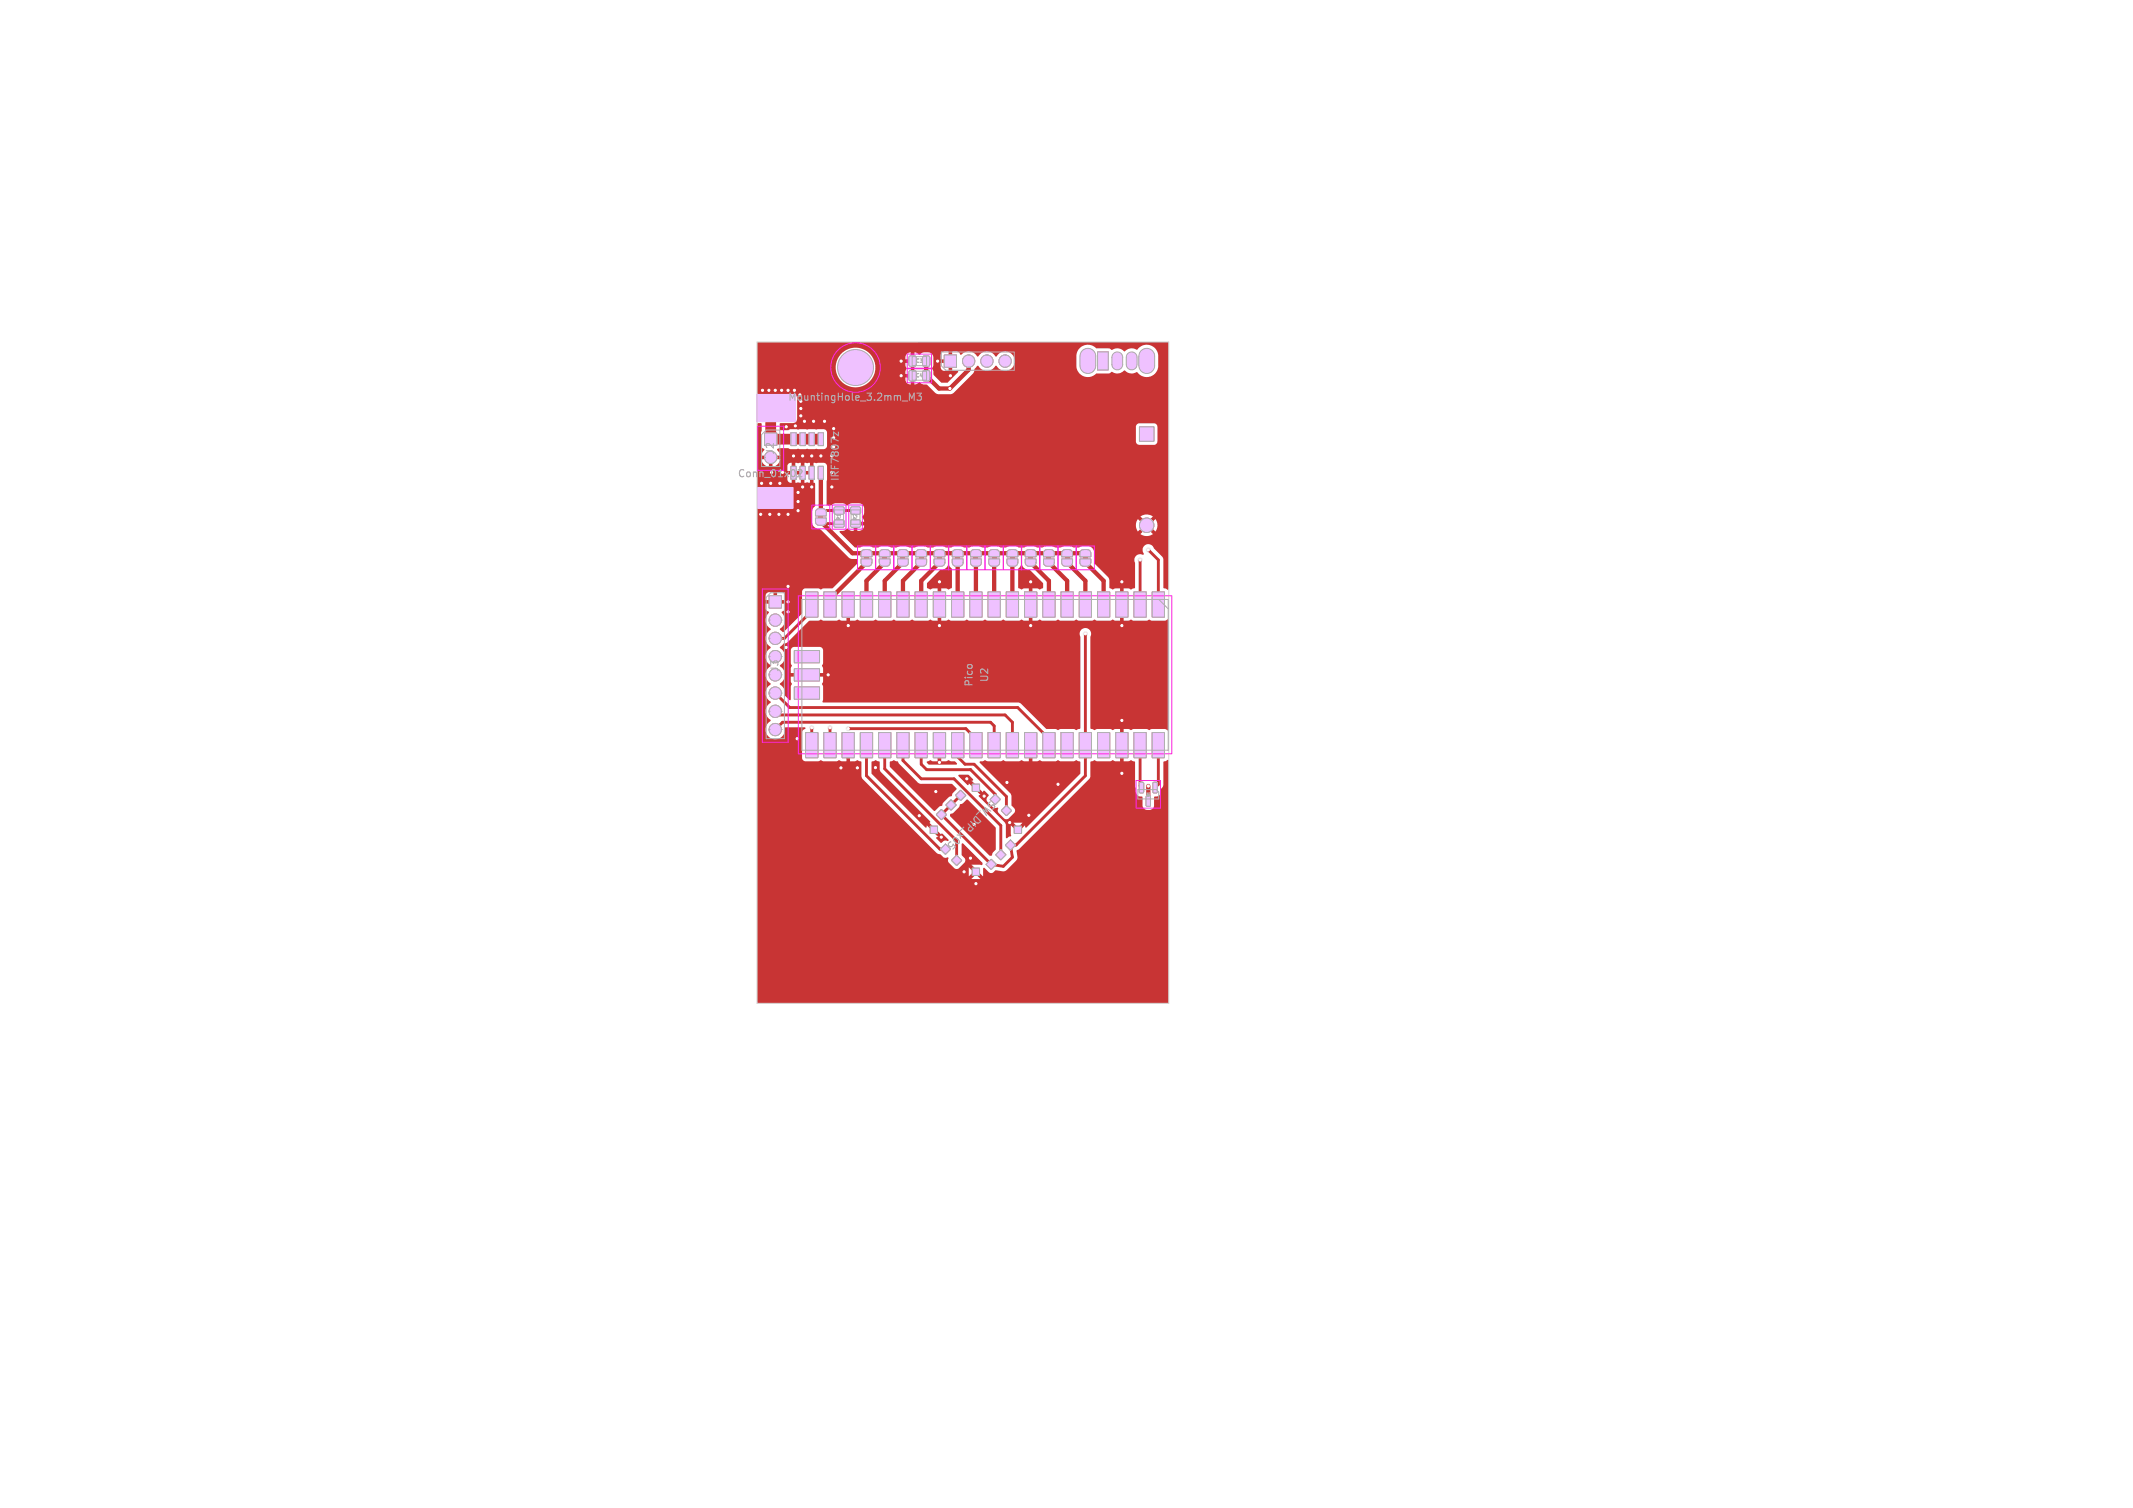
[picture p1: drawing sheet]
<svg xmlns="http://www.w3.org/2000/svg" width="297mm" height="210mm" viewBox="0 0 297 210" stroke-linecap="round" stroke-linejoin="round" font-family="sans-serif">
<defs><g id="words">
<g font-size="1.4" fill="#afafaf">
<text x="109.7" y="56.1">MountingHole_3.2mm_M3</text>
<text x="108" y="63.4" transform="rotate(-90 108 63.4)">J2</text>
<text x="102.7" y="66.7">Conn_01x02</text>
<text x="117.1" y="67.1" transform="rotate(-90 117.1 67.1)">IRF7807z</text>
<text x="108.6" y="93.7" transform="rotate(-90 108.6 93.7)">J3</text>
<text x="135.7" y="95.7" transform="rotate(-90 135.7 95.7)">Pico</text>
<text x="137.8" y="95.1" transform="rotate(-90 137.8 95.1)">U2</text>
<text x="137.9" y="111.2" transform="rotate(135 137.9 111.2)">SW_DIP_x05</text>
</g>
<g font-size=".7" fill="#afafaf">
<text x="127.5" y="52.7">C4</text>
<text x="127.5" y="50.6">C3</text>
<text x="117.2" y="72.5" transform="rotate(-90 117.2 72.5)">R1</text>
<text x="119.5" y="72.5" transform="rotate(-90 119.5 72.5)">R2</text>
</g>
<text font-size=".4" fill="#afafaf" x="160.1" y="111" transform="rotate(-90 160.1 111)">Q1</text>
</g></defs>
<g fill="#c83434">
<path d="M130.5 77.4h.6v.5h-.6z"/>
<path d="M125.4 77.4h.6v.5h-.6z"/>
<path d="M128 77.4h.6v.5h-.6z"/>
<path d="M140.7 77.4h.6v.5h-.6z"/>
<path d="M133.1 77.4h.5v.5h-.5z"/>
<path d="M150.8 77.4h.6v.5h-.6z"/>
<path d="M135.6 77.4h.6v.5h-.6z"/>
<path d="M122.9 77.4h.6v.5h-.6z"/>
<path d="M145.8 77.4h.5v.5h-.5z"/>
<path d="M148.3 77.4h.6v.5h-.6z"/>
<path d="M138.1 77.4h.6v.5h-.6z"/>
<path d="M143.2 77.4h.6v.5h-.6z"/>
<path d="M114 71.7h.6v.5h-.6z"/>
<path d="M120.4 77.4h.5v.5h-.5z"/>
</g>
<g fill="#c83434" stroke="#c83434" stroke-width=".14">
<path d="M128.5 51.7l.7-.1 .2 .2 .1 1-.2 .2h-.6l-.2-.1z"/>
<path d="M126.6 51.7l.7-.1 .2 .2 .1 1-.2 .2h-.6l-.2-.1z"/>
<path d="M160.4 82.4h1.7v3.5h-1.7z"/>
<path d="M157.9 82.4h1.7v3.5h-1.7z"/>
<path d="M155.4 82.4h1.7v3.5h-1.7z"/>
<path d="M152.8 82.4h1.7v3.5h-1.7z"/>
<path d="M150.3 82.4h1.7v3.5h-1.7z"/>
<path d="M147.7 82.4h1.7v3.5h-1.7z"/>
<path d="M145.2 82.4h1.7v3.5h-1.7z"/>
<path d="M142.7 82.4h1.7v3.5h-1.7z"/>
<path d="M140.1 82.4h1.7v3.5h-1.7z"/>
<path d="M137.6 82.4h1.7v3.5h-1.7z"/>
<path d="M135 82.4h1.7v3.5h-1.7z"/>
<path d="M132.5 82.4h1.7v3.5h-1.7z"/>
<path d="M130 82.4h1.7v3.5h-1.7z"/>
<path d="M127.4 82.4h1.7v3.5h-1.7z"/>
<path d="M124.9 82.4h1.7v3.5h-1.7z"/>
<path d="M122.3 82.4h1.7v3.5h-1.7z"/>
<path d="M119.8 82.4h1.7v3.5h-1.7z"/>
<path d="M117.3 82.4h1.7v3.5h-1.7z"/>
<path d="M114.7 82.4h1.7v3.5h-1.7z"/>
<path d="M112.2 82.4h1.7v3.5h-1.7z"/>
<path d="M112.2 102h1.7v3.5h-1.7z"/>
<path d="M114.7 102h1.7v3.5h-1.7z"/>
<path d="M117.3 102h1.7v3.5h-1.7z"/>
<path d="M119.8 102h1.7v3.5h-1.7z"/>
<path d="M122.3 102h1.7v3.5h-1.7z"/>
<path d="M124.9 102h1.7v3.5h-1.7z"/>
<path d="M127.4 102h1.7v3.5h-1.7z"/>
<path d="M130 102h1.7v3.5h-1.7z"/>
<path d="M132.5 102h1.7v3.5h-1.7z"/>
<path d="M135 102h1.7v3.5h-1.7z"/>
<path d="M137.6 102h1.7v3.5h-1.7z"/>
<path d="M140.1 102h1.7v3.5h-1.7z"/>
<path d="M142.7 102h1.7v3.5h-1.7z"/>
<path d="M145.2 102h1.7v3.5h-1.7z"/>
<path d="M147.7 102h1.7v3.5h-1.7z"/>
<path d="M150.3 102h1.7v3.5h-1.7z"/>
<path d="M152.8 102h1.7v3.5h-1.7z"/>
<path d="M155.4 102h1.7v3.5h-1.7z"/>
<path d="M157.9 102h1.7v3.5h-1.7z"/>
<path d="M160.4 102h1.7v3.5h-1.7z"/>
<path d="M110.6 90.6h3.5v1.7h-3.5z"/>
<path d="M110.6 93.1h3.5v1.7h-3.5z"/>
<path d="M110.6 95.7h3.5v1.7h-3.5z"/>
<path d="M160.6 109l.4-.1 .1 .1v1.3v.1l-.5-.1z"/>
<path d="M158.7 109l.4-.1 .1 .1v1.3v.1l-.5-.1z"/>
<path d="M159.6 110.9l.4-.1 .2 .1v1.2l-.1 .2-.5-.1z"/>
<path d="M130.2 76.7a.95 .95 0 0 1 1-.1l.3 .2 .1 .7h-1.5v-.5z"/>
<path d="M130.1 77.8h1.5v.6l-.2 .3a.95 .95 0 0 1-1 .1l-.3-.2z"/>
<path d="M125.1 76.7a.95 .95 0 0 1 1-.1l.3 .2 .1 .7h-1.5v-.5z"/>
<path d="M125 77.8h1.5v.6l-.1 .3a.95 .95 0 0 1-1.1 .1l-.3-.2z"/>
<path d="M127.6 76.7a.95 .95 0 0 1 1.1-.1l.3 .2v.7h-1.5v-.5z"/>
<path d="M127.5 77.8h1.5v.6l-.1 .3a.95 .95 0 0 1-1 .1l-.3-.2z"/>
<path d="M128.5 49.6h.7l.2 .1 .1 1.1-.2 .2h-.6l-.2-.1z"/>
<path d="M126.6 49.6h.7l.2 .1 .1 1.1-.2 .2h-.6l-.2-.1z"/>
<path d="M140.3 76.7a.95 .95 0 0 1 1.1-.1l.3 .2v.7h-1.5v-.5z"/>
<path d="M140.2 77.8h1.5v.6l-.1 .3a.95 .95 0 0 1-1 .1l-.3-.2z"/>
<path d="M110.1 65h.7v1.7h-.7z"/>
<path d="M111.4 65h.7v1.7h-.7z"/>
<path d="M112.7 65h.7v1.7h-.7z"/>
<path d="M113.9 65h.8v1.7h-.8z"/>
<path d="M110.1 60.3h.7v1.7h-.7z"/>
<path d="M111.4 60.3h.7v1.7h-.7z"/>
<path d="M112.7 60.3h.7v1.7h-.7z"/>
<path d="M113.9 60.3h.8v1.7h-.8z"/>
<path d="M132.7 76.7a.95 .95 0 0 1 1-.1l.4 .2v.7h-1.5v-.5z"/>
<path d="M132.6 77.8h1.5v.6l-.1 .3a.95 .95 0 0 1-1 .1l-.4-.2z"/>
<path d="M150.5 76.7a.95 .95 0 0 1 1-.1l.3 .2 .1 .7h-1.5v-.5z"/>
<path d="M150.4 77.8h1.5v.6l-.1 .3a.95 .95 0 0 1-1.1 .1l-.3-.2z"/>
<path d="M118.5 72.5l1.2-.1 .1 .3v.6l-.2 .1h-1l-.2-.2z"/>
<path d="M118.5 70.7l1.2-.1 .1 .2v.7l-.2 .1h-1l-.2-.2z"/>
<path d="M107.1 83h1.7v1.7h-1.7z"/>
<path d="M135.3 76.7a.95 .95 0 0 1 1-.1l.3 .2v.7h-1.5v-.5z"/>
<path d="M135.1 77.8h1.5v.6l-.1 .3a.95 .95 0 0 1-1 .1l-.3-.2z"/>
<path d="M131.5 49.4h1.7v1.7h-1.7z"/>
<path d="M122.6 76.7a.95 .95 0 0 1 1-.1l.3 .2v.7h-1.5v-.5z"/>
<path d="M122.4 77.8h1.5v.6l-.1 .3a.95 .95 0 0 1-1 .1l-.3-.2z"/>
<path d="M116.2 72.5l1.2-.1 .1 .3v.6l-.2 .1h-1l-.2-.2z"/>
<path d="M116.2 70.7l1.2-.1 .1 .2v.7l-.2 .1h-1l-.2-.2z"/>
<path d="M145.4 76.7a.95 .95 0 0 1 1-.1l.4 .2v.7h-1.5v-.5z"/>
<path d="M145.3 77.8h1.5v.6l-.1 .3a.95 .95 0 0 1-1 .1l-.4-.2z"/>
<path d="M148 76.7a.95 .95 0 0 1 1-.1l.3 .2v.7h-1.5v-.5z"/>
<path d="M147.8 77.8h1.5v.6l-.1 .3a.95 .95 0 0 1-1 .1l-.3-.2z"/>
<path d="M106.5 60.3h1.7v1.7h-1.7z"/>
<path d="M137.8 76.7a.95 .95 0 0 1 1-.1l.3 .2 .1 .7h-1.5v-.5z"/>
<path d="M137.7 77.8h1.5v.6l-.1 .3a.95 .95 0 0 1-1.1 .1l-.3-.2z"/>
<path d="M142.9 76.7a.95 .95 0 0 1 1-.1l.3 .2 .1 .7h-1.5v-.5z"/>
<path d="M142.8 77.8h1.5v.6l-.2 .3a.95 .95 0 0 1-1 .1l-.3-.2z"/>
<path d="M113.5 72.1h1.6l-.1 .6-.1 .3a.95 .95 0 0 1-1 .1l-.3-.2z"/>
<path d="M113.7 71a.95 .95 0 0 1 1-.1l.3 .2 .1 .7h-1.6l.1-.5z"/>
<path d="M120 76.7a.95 .95 0 0 1 1-.1l.4 .2v.7h-1.5v-.5z"/>
<path d="M119.9 77.8h1.5v.6l-.1 .3a.95 .95 0 0 1-1 .1l-.4-.2z"/>
<path d="M141.2 115.1h1v1h-1z"/>
<path d="M135.4 109.2h1v1h-1z"/>
<path d="M135.4 120.9h1v1h-1z"/>
<path d="M129.5 115.1h1v1h-1z"/>
<path d="M140.1 112.2l.7 .7-.7 .7-.7-.7z"/>
<path d="M133.2 119.1l.7 .7-.7 .7-.7-.7z"/>
<path d="M139.4 118.3l.7 .7-.7 .7-.8-.7z"/>
<path d="M138.6 110.6l.7 .7-.7 .7-.7-.7z"/>
<path d="M131.6 117.5l.8 .8-.8 .7-.7-.7z"/>
<path d="M131.1 112.7l.7 .7-.7 .8-.7-.8z"/>
<path d="M133.1 110.8l.7-.7 .7 .7-.7 .7z"/>
<path d="M137.3 120.4l.7-.7 .7 .7-.7 .7z"/>
<path d="M140.7 117l.7 .7-.7 .7-.7-.7z"/>
<path d="M152.8 49h1.5v2.5h-1.5z"/>
<path d="M158.7 59.5h2v2h-2z"/>
<circle cx="107.9" cy="86.4" r=".85"/>
<circle cx="107.9" cy="88.9" r=".85"/>
<circle cx="107.9" cy="91.4" r=".85"/>
<circle cx="107.9" cy="94" r=".85"/>
<circle cx="107.9" cy="96.5" r=".85"/>
<circle cx="107.9" cy="99.1" r=".85"/>
<circle cx="107.9" cy="101.6" r=".85"/>
<circle cx="134.9" cy="50.3" r=".85"/>
<circle cx="137.4" cy="50.3" r=".85"/>
<circle cx="140" cy="50.3" r=".85"/>
<circle cx="107.3" cy="63.7" r=".85"/>
<circle cx="159.7" cy="73.2" r="1"/>
</g>
<path d="M151.5 49.6v1.3M159.7 49.6v1.3" fill="none" stroke="#c83434" stroke-width="2.2"/>
<path d="M108.1 56.6l-.8 .8v3.8h6.6M155.6 49.8v1M157.6 49.8v1" fill="none" stroke="#c83434" stroke-width="1.5"/>
<g fill="#ececec" stroke="#ececec" stroke-width=".14">
<circle cx="143.5" cy="81" r=".3"/>
<circle cx="107.3" cy="67.3" r=".3"/>
<circle cx="125.5" cy="52.3" r=".3"/>
<circle cx="105.9" cy="71.6" r=".3"/>
<circle cx="106.2" cy="54.4" r=".3"/>
<circle cx="135.9" cy="123.1" r=".3"/>
<circle cx="111.5" cy="56.9" r=".3"/>
<circle cx="107.1" cy="54.4" r=".3"/>
<circle cx="111.1" cy="69.9" r=".3"/>
<circle cx="108.8" cy="54.4" r=".3"/>
<circle cx="114.8" cy="58.7" r=".3"/>
<circle cx="109.7" cy="54.4" r=".3"/>
<circle cx="140.6" cy="114.6" r=".3"/>
<circle cx="143.5" cy="87.1" r=".3"/>
<circle cx="115.8" cy="67.8" r=".3"/>
<circle cx="119.4" cy="106.9" r=".3"/>
<circle cx="114.3" cy="63.5" r=".3"/>
<circle cx="110.6" cy="54.4" r=".3"/>
<circle cx="128" cy="113.6" r=".3"/>
<circle cx="111" cy="102.9" r=".3"/>
<circle cx="147.3" cy="109.2" r=".3"/>
<circle cx="110.5" cy="63.5" r=".3"/>
<circle cx="113" cy="63.5" r=".3"/>
<circle cx="111.8" cy="67.8" r=".3"/>
<circle cx="130.6" cy="50.3" r=".3"/>
<circle cx="109.7" cy="71.6" r=".3"/>
<circle cx="131.1" cy="116.6" r=".3"/>
<circle cx="130.8" cy="87.1" r=".3"/>
<circle cx="135.1" cy="119.5" r=".3"/>
<circle cx="134.2" cy="121.4" r=".3"/>
<circle cx="115.3" cy="94" r=".3"/>
<circle cx="110.7" cy="59.3" r=".3"/>
<circle cx="111.5" cy="57.9" r=".3"/>
<circle cx="111.1" cy="71.1" r=".3"/>
<circle cx="109.7" cy="85.2" r=".3"/>
<circle cx="111.1" cy="68.6" r=".3"/>
<circle cx="108" cy="54.4" r=".3"/>
<circle cx="108.5" cy="71.6" r=".3"/>
<circle cx="106" cy="67.3" r=".3"/>
<circle cx="109.5" cy="90.2" r=".3"/>
<circle cx="117.1" cy="106.9" r=".3"/>
<circle cx="113.3" cy="58.7" r=".3"/>
<circle cx="156.2" cy="100.3" r=".3"/>
<circle cx="156.2" cy="107.7" r=".3"/>
<circle cx="111.8" cy="63.5" r=".3"/>
<circle cx="156.2" cy="81" r=".3"/>
<circle cx="125.5" cy="50.3" r=".3"/>
<circle cx="130.8" cy="81" r=".3"/>
<circle cx="108.6" cy="67.3" r=".3"/>
<circle cx="112" cy="58.7" r=".3"/>
<circle cx="156.2" cy="87.1" r=".3"/>
<circle cx="121.9" cy="106.9" r=".3"/>
<circle cx="140.2" cy="109" r=".3"/>
<circle cx="143.3" cy="113.5" r=".3"/>
<circle cx="132.3" cy="52.3" r=".3"/>
<circle cx="116.1" cy="59.7" r=".3"/>
<circle cx="130.3" cy="110.2" r=".3"/>
<circle cx="137" cy="110.9" r=".3"/>
<circle cx="109.7" cy="81.7" r=".3"/>
<circle cx="113" cy="67.8" r=".3"/>
<circle cx="109.7" cy="83.8" r=".3"/>
<circle cx="109.5" cy="59.4" r=".3"/>
<circle cx="115.8" cy="63.5" r=".3"/>
<circle cx="130.8" cy="106.2" r=".3"/>
<circle cx="115.8" cy="65.8" r=".3"/>
<circle cx="107.2" cy="71.6" r=".3"/>
<circle cx="118.1" cy="87.1" r=".3"/>
<circle cx="134.6" cy="108.5" r=".3"/>
<circle cx="151.1" cy="88.3" r=".3"/>
<circle cx="132.3" cy="54.1" r=".3"/>
<circle cx="113" cy="101.3" r=".3"/>
<circle cx="115.6" cy="101.3" r=".3"/>
<circle cx="118.1" cy="101.5" r=".3"/>
<circle cx="158.8" cy="78" r=".3"/>
<circle cx="159.9" cy="76.6" r=".3"/>
<circle cx="159.9" cy="109.5" r=".3"/>
</g>
<g fill="none" stroke="#c83434" stroke-width=".4">
<path d="M114.3 72.6l.3 .3h2.2M119.1 71.1h-4.6l-.2 .2M158.7 78v7.1M159.9 76.6l1.4 1.4v7.1M107.9 99.1l.6 .5h31.5l1 1v2.3M107.9 96.5l2.1 2h31.7l4.3 4.4M113 85.1l-3.8 3.8h-1.3M151.1 88.3v19.7l-9.6 9.7h-.8l.3 1.7-1.3 1.3-1.7-.3-6.9-7 1.3-1.3M107.9 101.6l1.1-1h28.9l.5 .5v1.8M113 101.3v1.6M115.6 101.3v1.6M118.1 101.5h16.4l1.4 1.4"/>
<path d="M120.6 102.9v5.1l10.3 10.3h.7M123.2 102.9v4.2l10 10v2.7M125.7 102.9v3l2.6 2.6h4.5l6.6 6.5v4M128.3 102.9v3.5l.7 .8h6.1M133.3 102.9v2.5l1.1 1h1.2l4.5 4.5v2M135.1 107.2l3.5 3.4v.7M135.1 107.2h.1M158.7 102.9v6.6l.2 .2M161.3 102.9v6.3l-.5 .5"/>
</g>
<g fill="none" stroke="#c83434" stroke-width=".6">
<path d="M129 50.3v2l1.7 1.8h1.6l2.6-2.6v-1.2M114.3 72.6l4.4 4.4h32.4M114.3 65.8v5.5M120.6 78.3l-5 5.1v1.7M123.2 78.3l-2.6 2.6v4.2M125.7 78.3l-2.5 2.6v4.2M128.3 78.3l-2.6 2.6v4.2M130.8 78.3l-2.5 2.6v4.2M133.3 78.3v6.8M135.9 78.3v6.8M138.4 78.3v6.8M141 78.3v6.8"/>
<path d="M143.5 78.3l2.5 2.6v4.2M146 78.3l2.6 2.6v4.2M148.6 78.3l2.5 2.6v4.2M151.1 78.3l2.6 2.6v4.2M159.9 109.5v2.1"/>
</g>
<g fill="#c83434">
<path d="M105.5 55.4h4.9l.1 3h-5z"/>
<path d="M105.4 67.8h5.1v3.1h-5.1z"/>
<path d="M132.4 113.3l.3-.1 .9-.8 .1-.4 .3-.1 .7-.6 3.9 3.9 .1 3.1-.5 .5-.1 .4-.3-.1-5.5-5.4z"/>
<path d="M121.4 106h.1a.52 .52 0 0 1 .8 0l.2 .1v1l.2 .4 6.8 6.9v.1l-.1 .1 1.6 1.6 .1-.1h.1l.9 .9a.27 .27 0 0 1-.5 0l-.2 .1-.3 .3h-.1l-.6-.7v-.1l.3-.1-1.6-1.6-.1 .3h-.2l-7.4-7.4z"/>
<path d="M133.5 107.9h1.4l.6 .6a.16 .16 0 0 1 0 .2 .16 .16 0 0 1-.2 0l1.6 1.6a.15 .15 0 0 1 0-.2 .15 .15 0 0 1 .2 0l.6 .6-.3 .5v.4l.9 .9h.7l-.1 .4 .1 .3 .8 .8a.49 .49 0 0 0 .7 0l.7-.8 .1-.3v-.3l-.5-.4v-1.6l-4.4-4.4 .1-.2h.3a.52 .52 0 0 1 .7 0h1.8a.52 .52 0 0 1 .8 0h1.8a.51 .51 0 0 1 .7 0h.7v-2.4l.1-.1h.3l.1 .1v2.4h.7a.39 .39 0 0 1 .6 0h1.8a.52 .52 0 0 1 .8 0h1.8a.52 .52 0 0 1 .7 0l.2 .1v1.7l-7.4 7.4h-.2l-.1-.3-1 1-.9-1v1.5l-.6 .3-.1-.1v-1.7l-.2-.3h1.2l.6 .6 .7-.6h-2.5l-3.6-3.7a.15 .15 0 0 1 0-.2 .15 .15 0 0 1 .2 0l-1.6-1.6a.15 .15 0 0 1 0 .2 .15 .15 0 0 1-.2 0l-1.2-1.2z"/>
<path d="M124 106h.1a.52 .52 0 0 1 .7 0l.2 .1 .2 .3 2.7 2.7 .3 .1h4.3l.7 .7-.6 .6-.1 .3-.3 .2-.9 .8-.1 .4-.4 .1-.7 .6-6.2-6.1z"/>
<path d="M130.6 103.5h.3l.2 .1v2.4h.7a.39 .39 0 0 1 .6 0h.6l.2 .3v.1l-3.8 .1-.4-.3 .1-.1 .1-.1a.51 .51 0 0 1 .7 0h.7z"/>
<path d="M105.5 47.7h57.2v34.4l-.6-.2-.1-.1v-4l-1.3-1.5a.81 .81 0 0 0-1.2-.4 .81 .81 0 0 0-.2 1.2l-.1 .2-.5-.1a.8 .8 0 0 0-.7 .6v.6v3.4v.1l-.3 .1a.31 .31 0 0 1-.5-.1l-.7 .1v4.4h.7a.39 .39 0 0 1 .6 0h1.8a.52 .52 0 0 1 .8 0h1.8l.4-.2 .1 .2v15.2l-.1 .1-.4-.2-2 .1a.3 .3 0 0 1-.5-.1h-1.8l-.4 .2-.3-.2h-.7v4.5h.7a.39 .39 0 0 1 .6 0l.2 .1v3.4l.2 1a.9 .9 0 0 0 .9 .5v1.3a.65 .65 0 0 0 .6 .5l.6-.1 .3-.3 .2-1.5a.74 .74 0 0 0 .8-.6l.1-.4 .2-.3 .1-.3v-3.2l.6-.3 .1 .1v33.8h-57.2l-.1-.1v-17.2h31.1l-.6-.6-.6 .6h-29.9v-.4h29.5l.6-.6-.6-.6v1.2h-29.5v-20.4h1.2a1.36 1.36 0 0 0 1.5 1.4 1.36 1.36 0 0 0 1.2-1.6l2.8-.1v.2l-.3 .2-.1 .3v3.8l.4 .2h1.8a.52 .52 0 0 1 .8 0h1.8a.51 .51 0 0 1 .7 0h.7v-2.4l.1-.1h.3l.1 .1v2.4h.7a.39 .39 0 0 1 .6 0l.2 .1v2l.2 .4 10.3 10.3 .6 .2a.83 .83 0 0 0 1 .4l.1 .7 .8 .8a.49 .49 0 0 0 .6 0l.9-.9-.1-.5-.4-.5v-1.4l.2-.2 2.7 2.8v.2l-.1 .1-1.4-.1 1.6 1.6v-1.1h.2l.6 .6a.49 .49 0 0 0 .6 0l.3-.3 1.1 .2 .5-.3 1.4-1.4 .1-.3-.1-1 .3-.2 9.8-9.7 .1-.4v-2l.3-.1a.46 .46 0 0 1 .7 0h1.8a.51 .51 0 0 1 .7 0h.7v-4.5h-.8a.5 .5 0 0 1-.6 0l-2 .1a.3 .3 0 0 1-.5-.1l-.3-.1v-12.7a.81 .81 0 0 0-.7-1.2 .81 .81 0 0 0-.7 1.2v12.7l-.5 .3-.4-.2h-1.8l-.4 .2-.3-.2h-1.3l-3.5-3.5-.3-.2h-27.3l-.1-.1 .1-.3v-1.8l-.1-.3 .1-.4v-.7h-4.5v.7a.5 .5 0 0 1 0 .7v1.8l-.2 .1-.6-.7a1.54 1.54 0 0 0-.7-1.5 1.48 1.48 0 0 0 0-2.6l.4-.4h1.1v.2a.35 .35 0 0 1 0 .5v.7h4.5v-.7a.39 .39 0 0 1 0-.6v-1.9a.49 .49 0 0 0-.4-.4h-3.8l-.3 .4v1.8h-1.1a1.46 1.46 0 0 0-.4-2.1l.5-.6 .6-.2 2.9-2.9 1.4-.1a.46 .46 0 0 1 .7 0h1.8a.51 .51 0 0 1 .7 0h.7v-2.3l.1-.2 .3 .1 .1 .1v2.3h.7a.39 .39 0 0 1 .6 0h1.8l.4-.1 .4 .1h1.8a.46 .46 0 0 1 .7 0h1.9a.46 .46 0 0 1 .7 0h1.8a.51 .51 0 0 1 .7 0h.7v-4.4l-.7-.1a.56 .56 0 0 1-.8-.1v-.6l1.8-1.8 .6-.2 .4-.4a.14 .14 0 0 1 .2-.1 .14 .14 0 0 1 .1 .1l.3 .5v2.6l-.4 .2-.3-.2-.7 .1v4.4h.7a.39 .39 0 0 1 .6 0h1.8a.52 .52 0 0 1 .8 0h1.8a.46 .46 0 0 1 .7 0h1.9a.46 .46 0 0 1 .7 0h1.8a.51 .51 0 0 1 .7 0h.7v-4.4l-.7-.1a.56 .56 0 0 1-.8-.1v-2.5l.4-.6a1.6 1.6 0 0 0 1.1 .7l1.9 1.9v.6l-.4 .2-.3-.2-.7 .1v4.4h.7a.39 .39 0 0 1 .6 0h1.8a.52 .52 0 0 1 .8 0h1.8a.46 .46 0 0 1 .7 0h1.9a.46 .46 0 0 1 .7 0h1.8a.51 .51 0 0 1 .7 0h.7v-4.4l-.7-.1a.56 .56 0 0 1-.8-.1v-1l-.1-.3-2-2v-1.7a1.01 1.01 0 0 0-.8-.7l-.8-.1-.6 .2h-.7l-.4-.1-.8-.1-.6 .2h-.7l-.5-.1-.7-.1-.7 .2h-.7l-.4-.1-.7-.1-.7 .2h-.7l-.5-.1-.7-.1-.6 .2h-.8l-.4-.1-.7-.1-.7 .2h-.7l-.4-.1-.8-.1-.6 .2h-.7l-.5-.1-.7-.1-.7 .2h-.7l-.4-.1-.7-.1-.7 .2h-.7l-.5-.1-.7-.1-.6 .2h-.8l-.4-.1-.7-.1-.7 .2h-.7l-.4-.1-.8-.1-.6 .2h-.7l-.5-.1-.7-.1-.7 .2h-.6l-1.9-1.8h41.6a1.44 1.44 0 0 0 1.7 0l-.8-.9-.9 .9h-41.6l-.3-.4 .1-.1h.6l.4-.3 .5 .3h1.1a.71 .71 0 0 0 .7-.7h-.9v.7h-.5v-.7h39.3v.4l.2 .4 .9-.8h.7l.9 .8a1.44 1.44 0 0 0 0-1.7l-.9 .9h-.7l-.9-.9-.2 .4v.5h-39.3v-.5h1.4l-.2-.8h38.7l.9 .9 .8-.9a1.47 1.47 0 0 0-1.7 0h-38.7l.2-.5a1.29 1.29 0 0 0-.1-1l-.6-.3h-1.1l-.5 .3-.6-.3h-1.1l-.5 .3h-.6v-5.6l-.2-.2-.2-.1h-1.5v2.7l.2 .2v3l-.4 .7-.1 1.6a1.07 1.07 0 0 0 1.2 1l4 4 .4 .1 .7 .1 .1 .6-3.5 3.4h-1.2l-.4 .2-.4-.2h-1.8l-.3 .2-.1 .3v3l-2.6 2.6h-.1l-.4-.3v-.1a1.45 1.45 0 0 0 .2-2.3l.4-.4 .1-.8h-2.7l.1 .8 .4 .4-.4 .6-.1 .5 .2 .6 .5 .6v.1l-.2 .2a1.38 1.38 0 0 0 .2 2.2v.1l-.4 .4a1.44 1.44 0 0 0 .4 2.1l-.2 .2a1.38 1.38 0 0 0 .2 2.3v.1l-.5 .5-.2 .7 .2 .7 .5 .6-.5 .6-.2 .7 .2 .6 .5 .6v.1l-.5 .5-.2 .7h-1.2v-18h3.9l-.1-.9-.4-.2h-.6v1.1h-.5v-1.1h-.7l-.3 .1-.1 .3v.7h-1.2v-12.7h5.1v-3.1h-5.1v-1h4.2l.2 .3 .2 .1h2.8v-1.1h-.8v1.1h-.5v-1.1h-.8v1.1h-.5v-1.1h-.6v.7h-4.2v-1.2h7.4v-1.1h-.8v1.1h-.5v-1.2l-.8 .1v1.1h-.5v-1.2l-.3 .1-.2 .2-.1 .9h-4.2v-1.6h.6a1.3 1.3 0 0 0 1.1 1h.5a1.3 1.3 0 0 0 1-1h-1v1h-.5v-1h-1.7l.1-5.1h.4l.2 .1-.1 3.1 .1 .3 .3 .2-.4 .8h2.6l-.1-.4-.3-.3v-.2l.3-.1h1.2l.4 .2 4.7-.1 .3-.2 .1-.8h43l.1 .3 .3 .1 2.1 .1 .3-.2 .2-.2v-2.2a.49 .49 0 0 0-.5-.4h-2.1l-.3 .1-.1 .3v2.1h-43v-1.3l-.2-.3-.2-.1h-4.7l-.4 .1-1.1-.1v-.9h1.8a.64 .64 0 0 0 .6-.6v-2.9a.63 .63 0 0 0-.6-.5l-4.9-.1-.1-3.6h11a2.76 2.76 0 0 0 1.8 2.6 2.76 2.76 0 0 0 3.1-1l4.8 .1a.71 .71 0 0 0 .7 .6h.7l.5-.3 .4 .3 .7 .1 1.4 1.3h1.9l.4-.2 2.7-2.7 .2-.6 .3-.4 .2-.1a1.43 1.43 0 0 0 2.5 0 1.45 1.45 0 0 0 2.4 .1h8.8v.4a1.65 1.65 0 0 0 2.8 .6h1.7l.4-.2a1.39 1.39 0 0 0 1.8-.2 1.4 1.4 0 0 0 1.7 .2 1.62 1.62 0 0 0 1.8 .6 1.62 1.62 0 0 0 1.2-1.4v-1.6a1.6 1.6 0 0 0-1.9-1.4l-.7 .3-.4 .4-.8-.2-.4 .1-.6 .3-.3-.2-.5-.2h-.4l-.5 .2-.4-.2h-1.7l-.5-.3-.5-.2-.7 .1-.7 .4-.4 .6v1.9h-8.8a1.39 1.39 0 0 0-.5-1.9 1.39 1.39 0 0 0-1.9 .6l-.6-.6-.5-.1h-.4l-.5 .1-.6 .6-.5-.6-.5-.1h-.7l-.6 .4-.4-.4-.8-.1v2.7h.7l.1 .2-1.5 1.5h-.8l-1.1-1.1v-.5l-.2-.4v-.1h1.2l.3 .4h.8v-1.1h-1.1v.7h-1.2l.2-.3v-.9h2.1v-1.1h-.7l-.3 .2-.1 .2v.7h-1v-.3l-.2-.4-.4-.2h-.8l-.6 .3-.4-.3h-.3v4.4h-.5v-.9h-.7v.2h-4.8l.4-.7h5.1v-1.6h-.7v.4l.1 .4-.1 .4v.4h-4.4l.2-.9-.3-1.2h5.2v-.9a.74 .74 0 0 0-.7 .7v.2h-4.5a2.76 2.76 0 0 0-3.5-1.4l-.5 .3-.8 .7-.4 .9v.7h-11z"/>
</g>
<g fill="#fff" stroke="#fff" stroke-width=".14">
<circle cx="143.5" cy="81" r=".15"/>
<circle cx="107.3" cy="67.3" r=".15"/>
<circle cx="125.5" cy="52.3" r=".15"/>
<circle cx="105.9" cy="71.6" r=".15"/>
<circle cx="106.2" cy="54.4" r=".15"/>
<circle cx="135.9" cy="123.1" r=".15"/>
<circle cx="111.5" cy="56.9" r=".15"/>
<circle cx="107.1" cy="54.4" r=".15"/>
<circle cx="111.1" cy="69.8" r=".15"/>
<circle cx="108.8" cy="54.4" r=".15"/>
<circle cx="114.8" cy="58.7" r=".15"/>
<circle cx="109.7" cy="54.4" r=".15"/>
<circle cx="140.6" cy="114.6" r=".15"/>
<circle cx="143.5" cy="87.1" r=".15"/>
<circle cx="115.8" cy="67.8" r=".15"/>
<circle cx="119.4" cy="106.9" r=".15"/>
<circle cx="114.3" cy="63.5" r=".15"/>
<circle cx="110.6" cy="54.4" r=".15"/>
<circle cx="128" cy="113.6" r=".15"/>
<circle cx="111" cy="102.9" r=".15"/>
<circle cx="147.3" cy="109.2" r=".15"/>
<circle cx="110.5" cy="63.5" r=".15"/>
<circle cx="113" cy="63.5" r=".15"/>
<circle cx="111.8" cy="67.8" r=".15"/>
<circle cx="130.6" cy="50.3" r=".15"/>
<circle cx="109.7" cy="71.6" r=".15"/>
<circle cx="131.1" cy="116.6" r=".15"/>
<circle cx="130.8" cy="87.1" r=".15"/>
<circle cx="135.1" cy="119.5" r=".15"/>
<circle cx="134.2" cy="121.4" r=".15"/>
<circle cx="115.3" cy="94" r=".15"/>
<circle cx="110.7" cy="59.3" r=".15"/>
<circle cx="111.5" cy="57.9" r=".15"/>
<circle cx="111.1" cy="71.1" r=".15"/>
<circle cx="109.7" cy="85.2" r=".15"/>
<circle cx="111.1" cy="68.6" r=".15"/>
<circle cx="107.9" cy="54.4" r=".15"/>
<circle cx="108.5" cy="71.6" r=".15"/>
<circle cx="106" cy="67.3" r=".15"/>
<circle cx="109.5" cy="90.2" r=".15"/>
<circle cx="117.1" cy="106.9" r=".15"/>
<circle cx="113.3" cy="58.7" r=".15"/>
<circle cx="156.2" cy="100.3" r=".15"/>
<circle cx="156.2" cy="107.7" r=".15"/>
<circle cx="111.8" cy="63.5" r=".15"/>
<circle cx="156.2" cy="81" r=".15"/>
<circle cx="125.5" cy="50.3" r=".15"/>
<circle cx="130.8" cy="81" r=".15"/>
<circle cx="108.6" cy="67.3" r=".15"/>
<circle cx="112" cy="58.7" r=".15"/>
<circle cx="156.2" cy="87.1" r=".15"/>
<circle cx="121.9" cy="106.9" r=".15"/>
<circle cx="140.2" cy="109" r=".15"/>
<circle cx="143.3" cy="113.5" r=".15"/>
<circle cx="132.3" cy="52.3" r=".15"/>
<circle cx="116.1" cy="59.7" r=".15"/>
<circle cx="130.3" cy="110.2" r=".15"/>
<circle cx="137" cy="110.9" r=".15"/>
<circle cx="109.7" cy="81.7" r=".15"/>
<circle cx="113" cy="67.8" r=".15"/>
<circle cx="109.7" cy="83.8" r=".15"/>
<circle cx="109.5" cy="59.4" r=".15"/>
<circle cx="130.8" cy="106.2" r=".15"/>
<circle cx="107.2" cy="71.6" r=".15"/>
<circle cx="118.1" cy="87.1" r=".15"/>
<circle cx="134.6" cy="108.5" r=".15"/>
<circle cx="151.1" cy="88.3" r=".15"/>
<circle cx="132.3" cy="54.1" r=".15"/>
<circle cx="113" cy="101.3" r=".15"/>
<circle cx="115.6" cy="101.3" r=".15"/>
<circle cx="118.1" cy="101.5" r=".15"/>
<circle cx="158.7" cy="78" r=".15"/>
<circle cx="159.9" cy="76.6" r=".15"/>
<circle cx="159.9" cy="109.5" r=".15"/>
<circle cx="107.9" cy="83.8" r=".5"/>
<circle cx="107.9" cy="86.4" r=".5"/>
<circle cx="107.9" cy="88.9" r=".5"/>
<circle cx="107.9" cy="91.4" r=".5"/>
<circle cx="107.9" cy="94" r=".5"/>
<circle cx="107.9" cy="96.5" r=".5"/>
<circle cx="107.9" cy="99.1" r=".5"/>
<circle cx="107.9" cy="101.6" r=".5"/>
<circle cx="132.3" cy="50.3" r=".5"/>
<circle cx="134.9" cy="50.3" r=".5"/>
<circle cx="137.4" cy="50.3" r=".5"/>
<circle cx="140" cy="50.3" r=".5"/>
<circle cx="107.3" cy="61.2" r=".5"/>
<circle cx="107.3" cy="63.7" r=".5"/>
<circle cx="119.1" cy="51.2" r="2.5"/>
<circle cx="151.5" cy="50.3" r=".75"/>
<circle cx="159.7" cy="50.3" r=".75"/>
<circle cx="153.6" cy="50.3" r=".45"/>
<circle cx="155.6" cy="50.3" r=".45"/>
<circle cx="157.6" cy="50.3" r=".45"/>
<circle cx="159.7" cy="60.5" r=".51"/>
<circle cx="159.7" cy="73.2" r=".51"/>
</g>
<g fill="#bbaaa4" stroke="#bbaaa4" stroke-width=".14">
<path d="M128.5 51.7l.7-.1 .2 .2 .1 1-.2 .2h-.6l-.2-.1z"/>
<path d="M126.6 51.7l.7-.1 .2 .2 .1 1-.2 .2h-.6l-.2-.1z"/>
<path d="M160.6 109l.4-.1 .1 .1v1.3v.1l-.5-.1z"/>
<path d="M158.7 109l.4-.1 .1 .1v1.3v.1l-.5-.1z"/>
<path d="M159.6 110.9l.4-.1 .2 .1v1.2l-.1 .2-.5-.1z"/>
<path d="M128.5 49.6h.7l.2 .1 .1 1.1-.2 .2h-.6l-.2-.1z"/>
<path d="M126.6 49.6h.7l.2 .1 .1 1.1-.2 .2h-.6l-.2-.1z"/>
<path d="M110.1 65h.7v1.7h-.7z"/>
<path d="M111.4 65h.7v1.7h-.7z"/>
<path d="M112.7 65h.7v1.7h-.7z"/>
<path d="M113.9 65h.8v1.7h-.8z"/>
<path d="M110.1 60.3h.7v1.7h-.7z"/>
<path d="M111.4 60.3h.7v1.7h-.7z"/>
<path d="M112.7 60.3h.7v1.7h-.7z"/>
<path d="M113.9 60.3h.8v1.7h-.8z"/>
<path d="M118.5 72.5l1.2-.1 .1 .3v.6l-.2 .1h-1l-.2-.2z"/>
<path d="M118.5 70.7l1.2-.1 .1 .2v.7l-.2 .1h-1l-.2-.2z"/>
<path d="M116.2 72.5l1.2-.1 .1 .3v.6l-.2 .1h-1l-.2-.2z"/>
<path d="M116.2 70.7l1.2-.1 .1 .2v.7l-.2 .1h-1l-.2-.2z"/>
<path d="M141.2 115.1h1v1h-1z"/>
<path d="M135.4 109.2h1v1h-1z"/>
<path d="M135.4 120.9h1v1h-1z"/>
<path d="M129.5 115.1h1v1h-1z"/>
<path d="M140.1 112.2l.7 .7-.7 .7-.7-.7z"/>
<path d="M133.2 119.1l.7 .7-.7 .7-.7-.7z"/>
<path d="M139.4 118.3l.7 .7-.7 .7-.8-.7z"/>
<path d="M138.6 110.6l.7 .7-.7 .7-.7-.7z"/>
<path d="M131.6 117.5l.8 .8-.8 .7-.7-.7z"/>
<path d="M131.1 112.7l.7 .7-.7 .8-.7-.8z"/>
<path d="M133.1 110.8l.7-.7 .7 .7-.7 .7z"/>
<path d="M137.3 120.4l.7-.7 .7 .7-.7 .7z"/>
<path d="M140.7 117l.7 .7-.7 .7-.7-.7z"/>
</g>
<path d="M105.4 55h5.3v3.7h-5.3zM105.5 67.9h4.9v2.8h-4.9z" fill="none" stroke="#efc1ff" stroke-width=".25"/>
<g fill="#efc1ff" stroke="#efc1ff" stroke-width=".14">
<path d="M105.5 67.9h4.9v2.8h-4.9z"/>
<path d="M105.4 55h5.3v3.7h-5.3z"/>
<path d="M128.5 51.7l.7-.1 .2 .2 .1 1-.2 .2h-.6l-.2-.1z"/>
<path d="M126.6 51.7l.7-.1 .2 .2 .1 1-.2 .2h-.6l-.2-.1z"/>
<path d="M160.4 82.4h1.7v3.5h-1.7z"/>
<path d="M157.9 82.4h1.7v3.5h-1.7z"/>
<path d="M155.4 82.4h1.7v3.5h-1.7z"/>
<path d="M152.8 82.4h1.7v3.5h-1.7z"/>
<path d="M150.3 82.4h1.7v3.5h-1.7z"/>
<path d="M147.7 82.4h1.7v3.5h-1.7z"/>
<path d="M145.2 82.4h1.7v3.5h-1.7z"/>
<path d="M142.7 82.4h1.7v3.5h-1.7z"/>
<path d="M140.1 82.4h1.7v3.5h-1.7z"/>
<path d="M137.6 82.4h1.7v3.5h-1.7z"/>
<path d="M135 82.4h1.7v3.5h-1.7z"/>
<path d="M132.5 82.4h1.7v3.5h-1.7z"/>
<path d="M130 82.4h1.7v3.5h-1.7z"/>
<path d="M127.4 82.4h1.7v3.5h-1.7z"/>
<path d="M124.9 82.4h1.7v3.5h-1.7z"/>
<path d="M122.3 82.4h1.7v3.5h-1.7z"/>
<path d="M119.8 82.4h1.7v3.5h-1.7z"/>
<path d="M117.3 82.4h1.7v3.5h-1.7z"/>
<path d="M114.7 82.4h1.7v3.5h-1.7z"/>
<path d="M112.2 82.4h1.7v3.5h-1.7z"/>
<path d="M112.2 102h1.7v3.5h-1.7z"/>
<path d="M114.7 102h1.7v3.5h-1.7z"/>
<path d="M117.3 102h1.7v3.5h-1.7z"/>
<path d="M119.8 102h1.7v3.5h-1.7z"/>
<path d="M122.3 102h1.7v3.5h-1.7z"/>
<path d="M124.9 102h1.7v3.5h-1.7z"/>
<path d="M127.4 102h1.7v3.5h-1.7z"/>
<path d="M130 102h1.7v3.5h-1.7z"/>
<path d="M132.5 102h1.7v3.5h-1.7z"/>
<path d="M135 102h1.7v3.5h-1.7z"/>
<path d="M137.6 102h1.7v3.5h-1.7z"/>
<path d="M140.1 102h1.7v3.5h-1.7z"/>
<path d="M142.7 102h1.7v3.5h-1.7z"/>
<path d="M145.2 102h1.7v3.5h-1.7z"/>
<path d="M147.7 102h1.7v3.5h-1.7z"/>
<path d="M150.3 102h1.7v3.5h-1.7z"/>
<path d="M152.8 102h1.7v3.5h-1.7z"/>
<path d="M155.4 102h1.7v3.5h-1.7z"/>
<path d="M157.9 102h1.7v3.5h-1.7z"/>
<path d="M160.4 102h1.7v3.5h-1.7z"/>
<path d="M110.6 90.6h3.5v1.7h-3.5z"/>
<path d="M110.6 93.1h3.5v1.7h-3.5z"/>
<path d="M110.6 95.7h3.5v1.7h-3.5z"/>
<path d="M160.6 109l.4-.1 .1 .1v1.3v.1l-.5-.1z"/>
<path d="M158.7 109l.4-.1 .1 .1v1.3v.1l-.5-.1z"/>
<path d="M159.6 110.9l.4-.1 .2 .1v1.2l-.1 .2-.5-.1z"/>
<path d="M130.2 76.7a.95 .95 0 0 1 1-.1l.3 .2 .1 .7h-1.5v-.5z"/>
<path d="M130.1 77.8h1.5v.6l-.2 .3a.95 .95 0 0 1-1 .1l-.3-.2z"/>
<path d="M125.1 76.7a.95 .95 0 0 1 1-.1l.3 .2 .1 .7h-1.5v-.5z"/>
<path d="M125 77.8h1.5v.6l-.1 .3a.95 .95 0 0 1-1.1 .1l-.3-.2z"/>
<path d="M127.6 76.7a.95 .95 0 0 1 1.1-.1l.3 .2v.7h-1.5v-.5z"/>
<path d="M127.5 77.8h1.5v.6l-.1 .3a.95 .95 0 0 1-1 .1l-.3-.2z"/>
<path d="M128.5 49.6h.7l.2 .1 .1 1.1-.2 .2h-.6l-.2-.1z"/>
<path d="M126.6 49.6h.7l.2 .1 .1 1.1-.2 .2h-.6l-.2-.1z"/>
<path d="M140.3 76.7a.95 .95 0 0 1 1.1-.1l.3 .2v.7h-1.5v-.5z"/>
<path d="M140.2 77.8h1.5v.6l-.1 .3a.95 .95 0 0 1-1 .1l-.3-.2z"/>
<path d="M110.1 65h.7v1.7h-.7z"/>
<path d="M111.4 65h.7v1.7h-.7z"/>
<path d="M112.7 65h.7v1.7h-.7z"/>
<path d="M113.9 65h.8v1.7h-.8z"/>
<path d="M110.1 60.3h.7v1.7h-.7z"/>
<path d="M111.4 60.3h.7v1.7h-.7z"/>
<path d="M112.7 60.3h.7v1.7h-.7z"/>
<path d="M113.9 60.3h.8v1.7h-.8z"/>
<path d="M132.7 76.7a.95 .95 0 0 1 1-.1l.4 .2v.7h-1.5v-.5z"/>
<path d="M132.6 77.8h1.5v.6l-.1 .3a.95 .95 0 0 1-1 .1l-.4-.2z"/>
<path d="M150.5 76.7a.95 .95 0 0 1 1-.1l.3 .2 .1 .7h-1.5v-.5z"/>
<path d="M150.4 77.8h1.5v.6l-.1 .3a.95 .95 0 0 1-1.1 .1l-.3-.2z"/>
<path d="M118.5 72.5l1.2-.1 .1 .3v.6l-.2 .1h-1l-.2-.2z"/>
<path d="M118.5 70.7l1.2-.1 .1 .2v.7l-.2 .1h-1l-.2-.2z"/>
<path d="M107.1 83h1.7v1.7h-1.7z"/>
<path d="M135.3 76.7a.95 .95 0 0 1 1-.1l.3 .2v.7h-1.5v-.5z"/>
<path d="M135.1 77.8h1.5v.6l-.1 .3a.95 .95 0 0 1-1 .1l-.3-.2z"/>
<path d="M131.5 49.4h1.7v1.7h-1.7z"/>
<path d="M122.6 76.7a.95 .95 0 0 1 1-.1l.3 .2v.7h-1.5v-.5z"/>
<path d="M122.4 77.8h1.5v.6l-.1 .3a.95 .95 0 0 1-1 .1l-.3-.2z"/>
<path d="M116.2 72.5l1.2-.1 .1 .3v.6l-.2 .1h-1l-.2-.2z"/>
<path d="M116.2 70.7l1.2-.1 .1 .2v.7l-.2 .1h-1l-.2-.2z"/>
<path d="M145.4 76.7a.95 .95 0 0 1 1-.1l.4 .2v.7h-1.5v-.5z"/>
<path d="M145.3 77.8h1.5v.6l-.1 .3a.95 .95 0 0 1-1 .1l-.4-.2z"/>
<path d="M148 76.7a.95 .95 0 0 1 1-.1l.3 .2v.7h-1.5v-.5z"/>
<path d="M147.8 77.8h1.5v.6l-.1 .3a.95 .95 0 0 1-1 .1l-.3-.2z"/>
<path d="M106.5 60.3h1.7v1.7h-1.7z"/>
<path d="M137.8 76.7a.95 .95 0 0 1 1-.1l.3 .2 .1 .7h-1.5v-.5z"/>
<path d="M137.7 77.8h1.5v.6l-.1 .3a.95 .95 0 0 1-1.1 .1l-.3-.2z"/>
<path d="M142.9 76.7a.95 .95 0 0 1 1-.1l.3 .2 .1 .7h-1.5v-.5z"/>
<path d="M142.8 77.8h1.5v.6l-.2 .3a.95 .95 0 0 1-1 .1l-.3-.2z"/>
<path d="M113.5 72.1h1.6l-.1 .6-.1 .3a.95 .95 0 0 1-1 .1l-.3-.2z"/>
<path d="M113.7 71a.95 .95 0 0 1 1-.1l.3 .2 .1 .7h-1.6l.1-.5z"/>
<path d="M120 76.7a.95 .95 0 0 1 1-.1l.4 .2v.7h-1.5v-.5z"/>
<path d="M119.9 77.8h1.5v.6l-.1 .3a.95 .95 0 0 1-1 .1l-.4-.2z"/>
<path d="M141.2 115.1h1v1h-1z"/>
<path d="M135.4 109.2h1v1h-1z"/>
<path d="M135.4 120.9h1v1h-1z"/>
<path d="M129.5 115.1h1v1h-1z"/>
<path d="M140.1 112.2l.7 .7-.7 .7-.7-.7z"/>
<path d="M133.2 119.1l.7 .7-.7 .7-.7-.7z"/>
<path d="M139.4 118.3l.7 .7-.7 .7-.8-.7z"/>
<path d="M138.6 110.6l.7 .7-.7 .7-.7-.7z"/>
<path d="M131.6 117.5l.8 .8-.8 .7-.7-.7z"/>
<path d="M131.1 112.7l.7 .7-.7 .8-.7-.8z"/>
<path d="M133.1 110.8l.7-.7 .7 .7-.7 .7z"/>
<path d="M137.3 120.4l.7-.7 .7 .7-.7 .7z"/>
<path d="M140.7 117l.7 .7-.7 .7-.7-.7z"/>
<path d="M152.8 49h1.5v2.5h-1.5z"/>
<path d="M158.7 59.5h2v2h-2z"/>
<circle cx="107.9" cy="86.4" r=".85"/>
<circle cx="107.9" cy="88.9" r=".85"/>
<circle cx="107.9" cy="91.4" r=".85"/>
<circle cx="107.9" cy="94" r=".85"/>
<circle cx="107.9" cy="96.5" r=".85"/>
<circle cx="107.9" cy="99.1" r=".85"/>
<circle cx="107.9" cy="101.6" r=".85"/>
<circle cx="134.9" cy="50.3" r=".85"/>
<circle cx="137.4" cy="50.3" r=".85"/>
<circle cx="140" cy="50.3" r=".85"/>
<circle cx="107.3" cy="63.7" r=".85"/>
<circle cx="119.1" cy="51.2" r="2.5"/>
<circle cx="159.7" cy="73.2" r="1"/>
</g>
<path d="M151.5 49.6v1.3M159.7 49.6v1.3" fill="none" stroke="#efc1ff" stroke-width="2.2"/>
<path d="M155.6 49.8v1M157.6 49.8v1" fill="none" stroke="#efc1ff" stroke-width="1.5"/>
<path d="M105.4 47.6h57.3v92.1h-57.3z" fill="none" stroke="#d0d2cd" stroke-width=".14"/>
<g fill="none" stroke="#ff26e2" stroke-width=".14">
<path d="M105.5 59.4h3.6v6.1h-3.6zM126.3 51.3h3.4v2h-3.4zM126.3 49.3h3.4v2h-3.4zM113.1 70.3h2.4v3.3h-2.4zM115.9 70.3h1.9v3.4h-1.9zM118.2 70.3h1.9v3.4h-1.9zM119.4 76h2.5v3.3h-2.5zM121.9 76h2.5v3.3h-2.5zM124.5 76h2.5v3.3h-2.5zM127 76h2.5v3.3h-2.5zM129.6 76h2.5v3.3h-2.5zM132.1 76h2.5v3.3h-2.5z"/>
<path d="M134.6 76h2.5v3.3h-2.5zM137.2 76h2.5v3.3h-2.5zM139.7 76h2.5v3.3h-2.5zM142.3 76h2.5v3.3h-2.5zM144.8 76h2.5v3.3h-2.5zM147.3 76h2.5v3.3h-2.5zM149.9 76h2.5v3.3h-2.5zM106.1 82h3.7v21.4h-3.7zM111.2 83h52v22h-52zM158.2 108.7h3.4v3.8h-3.4z"/>
<circle cx="119.1" cy="51.2" r="3.5"/>
</g>
<path d="M127.7 54.7h.6l-.3 .4 .2 .1v.5h-.1h-.4M111.2 65.4h.4l.1 .3-.6 .7h.6M116.7 60.2v.5l-.6-.5v.5" fill="none" stroke="#afafaf" stroke-width=".15"/>
<g fill="none" stroke="#afafaf" stroke-width=".14">
<path d="M126.6 51.7l.7-.1 .2 .2 .1 1-.2 .2h-.6l-.2-.1zM126.6 49.6h.7l.2 .1 .1 1.1-.2 .2h-.6l-.2-.1zM127 51.7h2v1.2h-2zM127 49.7h2v1.2h-2zM128.5 51.7l.7-.1 .2 .2 .1 1-.2 .2h-.6l-.2-.1zM128.5 49.6h.7l.2 .1 .1 1.1-.2 .2h-.6l-.2-.1zM131.1 49h10.1v2.6h-9.5l-.6-.7zM131.5 49.4h1.7v1.7h-1.7zM134.9 51.1h.1M134.9 49.4a.85 .85 0 0 1 .8 .9 .85 .85 0 0 1-.8 .8M134.9 49.4h.1M134.9 49.4a.85 .85 0 0 0-.9 .9 .85 .85 0 0 0 .9 .8"/>
<path d="M137.4 51.1h.1M137.4 49.4a.85 .85 0 0 1 .9 .9 .85 .85 0 0 1-.9 .8M137.4 49.4h.1M137.4 49.4a.85 .85 0 0 0-.8 .9 .85 .85 0 0 0 .8 .8M140 51.1h.1M140 49.4a.85 .85 0 0 1 .8 .9 .85 .85 0 0 1-.8 .8M140 49.4h.1M140 49.4a.85 .85 0 0 0-.9 .9 .85 .85 0 0 0 .9 .8M150.7 48.8a1.1 1.1 0 0 1 1.2-.2 1.1 1.1 0 0 1 .7 1v1.3a1.1 1.1 0 0 1-1.1 1.1 1.1 1.1 0 0 1-1.1-1.1v-1.5zM152.8 49h1.5v2.5h-1.5zM155 49.2a.75 .75 0 0 1 .9-.1 .75 .75 0 0 1 .4 .7v1a.75 .75 0 0 1-.7 .7 .75 .75 0 0 1-.8-.7v-1.2zM157 49.2a.75 .75 0 0 1 .9-.1 .75 .75 0 0 1 .4 .7v1a.75 .75 0 0 1-.7 .7 .75 .75 0 0 1-.8-.7v-1.2z"/>
<path d="M158.7 59.5h2v2h-2zM158.9 48.8a1.1 1.1 0 0 1 1.2-.2 1.1 1.1 0 0 1 .7 1v1.3a1.1 1.1 0 0 1-1.1 1.1 1.1 1.1 0 0 1-1.1-1.1v-1.5zM106 60.5l.7-.6h1.9v5.1h-2.6zM106.5 60.3h1.7v1.7h-1.7zM106.5 63.7h.1M110.1 65h.7v1.7h-.7zM110.1 60.3h.7v1.7h-.7zM111.4 65h.7v1.7h-.7zM111.4 60.3h.7v1.7h-.7zM112.7 65h.7v1.7h-.7zM112.7 60.3h.7v1.7h-.7zM113.5 72.1h1.6l-.1 .6-.1 .3a.95 .95 0 0 1-1 .1l-.3-.2z"/>
<path d="M113.7 71a.95 .95 0 0 1 1-.1l.3 .2 .1 .7h-1.6l.1-.5zM113.9 65h.8v1.7h-.8zM113.9 60.3h.8v1.7h-.8zM116.2 72.5l1.2-.1 .1 .3v.6l-.2 .1h-1l-.2-.2zM116.2 70.7l1.2-.1 .1 .2v.7l-.2 .1h-1l-.2-.2zM116.2 71h1.3v2h-1.3zM118.5 72.5l1.2-.1 .1 .3v.6l-.2 .1h-1l-.2-.2zM118.5 70.7l1.2-.1 .1 .2v.7l-.2 .1h-1l-.2-.2zM118.5 71h1.3v2h-1.3zM119.9 77.8h1.5v.6l-.1 .3a.95 .95 0 0 1-1 .1l-.4-.2zM120 76.7a.95 .95 0 0 1 1-.1l.4 .2v.7h-1.5v-.5zM122.4 77.8h1.5v.6l-.1 .3a.95 .95 0 0 1-1 .1l-.3-.2z"/>
<path d="M122.6 76.7a.95 .95 0 0 1 1-.1l.3 .2v.7h-1.5v-.5zM125 77.8h1.5v.6l-.1 .3a.95 .95 0 0 1-1.1 .1l-.3-.2zM125.1 76.7a.95 .95 0 0 1 1-.1l.3 .2 .1 .7h-1.5v-.5zM127.5 77.8h1.5v.6l-.1 .3a.95 .95 0 0 1-1 .1l-.3-.2zM127.6 76.7a.95 .95 0 0 1 1.1-.1l.3 .2v.7h-1.5v-.5zM130.1 77.8h1.5v.6l-.2 .3a.95 .95 0 0 1-1 .1l-.3-.2zM130.2 76.7a.95 .95 0 0 1 1-.1l.3 .2 .1 .7h-1.5v-.5zM132.6 77.8h1.5v.6l-.1 .3a.95 .95 0 0 1-1 .1l-.4-.2zM132.7 76.7a.95 .95 0 0 1 1-.1l.4 .2v.7h-1.5v-.5zM135.1 77.8h1.5v.6l-.1 .3a.95 .95 0 0 1-1 .1l-.3-.2zM135.3 76.7a.95 .95 0 0 1 1-.1l.3 .2v.7h-1.5v-.5zM137.7 77.8h1.5v.6l-.1 .3a.95 .95 0 0 1-1.1 .1l-.3-.2z"/>
<path d="M137.8 76.7a.95 .95 0 0 1 1-.1l.3 .2 .1 .7h-1.5v-.5zM140.2 77.8h1.5v.6l-.1 .3a.95 .95 0 0 1-1 .1l-.3-.2zM140.3 76.7a.95 .95 0 0 1 1.1-.1l.3 .2v.7h-1.5v-.5zM142.8 77.8h1.5v.6l-.2 .3a.95 .95 0 0 1-1 .1l-.3-.2zM142.9 76.7a.95 .95 0 0 1 1-.1l.3 .2 .1 .7h-1.5v-.5zM145.3 77.8h1.5v.6l-.1 .3a.95 .95 0 0 1-1 .1l-.4-.2zM145.4 76.7a.95 .95 0 0 1 1-.1l.4 .2v.7h-1.5v-.5zM147.8 77.8h1.5v.6l-.1 .3a.95 .95 0 0 1-1 .1l-.3-.2zM148 76.7a.95 .95 0 0 1 1-.1l.3 .2v.7h-1.5v-.5zM150.4 77.8h1.5v.6l-.1 .3a.95 .95 0 0 1-1.1 .1l-.3-.2zM150.5 76.7a.95 .95 0 0 1 1-.1l.3 .2 .1 .7h-1.5v-.5zM107.1 83h1.7v1.7h-1.7z"/>
<path d="M107.1 86.4h.1M107.1 86.4a.85 .85 0 0 0 .8 .8 .85 .85 0 0 0 .9-.8M107.1 86.4a.85 .85 0 0 1 .8-.9 .85 .85 0 0 1 .9 .9M107.1 88.9h.1M107.1 88.9a.85 .85 0 0 0 .8 .8 .85 .85 0 0 0 .9-.8M107.1 88.9a.85 .85 0 0 1 .8-.8 .85 .85 0 0 1 .9 .8M107.1 91.4h.1M107.1 91.4a.85 .85 0 0 0 .8 .9 .85 .85 0 0 0 .9-.9M107.1 91.4a.85 .85 0 0 1 .8-.8 .85 .85 0 0 1 .9 .8M107.1 94h.1M107.1 96.5h.1M107.1 96.5a.85 .85 0 0 0 .8 .9 .85 .85 0 0 0 .9-.9"/>
<path d="M107.1 96.5a.85 .85 0 0 1 .8-.8 .85 .85 0 0 1 .9 .8M107.1 99.1h.1M107.1 99.1a.85 .85 0 0 0 .8 .8 .85 .85 0 0 0 .9-.8M107.1 99.1a.85 .85 0 0 1 .8-.9 .85 .85 0 0 1 .9 .9M107.3 82.6h1.9v20.3h-2.5v-19.7zM108.8 86.4h.1M108.8 88.9h.1M108.8 91.4h.1M108.8 96.5h.1M108.8 99.1h.1M110.6 90.6h3.5v1.7h-3.5zM110.6 93.1h3.5v1.7h-3.5z"/>
<path d="M110.6 95.7h3.5v1.7h-3.5zM111.7 83.5h51v21h-51zM112.2 82.4h1.7v3.5h-1.7zM114.7 82.4h1.7v3.5h-1.7zM117.3 82.4h1.7v3.5h-1.7zM119.8 82.4h1.7v3.5h-1.7zM122.3 82.4h1.7v3.5h-1.7zM124.9 82.4h1.7v3.5h-1.7zM127.4 82.4h1.7v3.5h-1.7zM130 82.4h1.7v3.5h-1.7zM132.5 82.4h1.7v3.5h-1.7zM135 82.4h1.7v3.5h-1.7z"/>
<path d="M137.6 82.4h1.7v3.5h-1.7zM140.1 82.4h1.7v3.5h-1.7zM142.7 82.4h1.7v3.5h-1.7zM145.2 82.4h1.7v3.5h-1.7zM147.7 82.4h1.7v3.5h-1.7zM150.3 82.4h1.7v3.5h-1.7zM152.8 82.4h1.7v3.5h-1.7zM155.4 82.4h1.7v3.5h-1.7zM157.9 82.4h1.7v3.5h-1.7zM160.4 82.4h1.7v3.5h-1.7zM161.4 83.5l1.3 1.3M107.1 101.6h.1"/>
<path d="M107.1 101.6a.85 .85 0 0 0 .8 .8 .85 .85 0 0 0 .9-.8M107.1 101.6a.85 .85 0 0 1 .8-.8 .85 .85 0 0 1 .9 .8M108.8 101.6h.1M112.2 102h1.7v3.5h-1.7zM114.7 102h1.7v3.5h-1.7zM117.3 102h1.7v3.5h-1.7zM119.8 102h1.7v3.5h-1.7zM122.3 102h1.7v3.5h-1.7zM124.9 102h1.7v3.5h-1.7zM127.4 102h1.7v3.5h-1.7zM129.5 115.1h1v1h-1zM130 102h1.7v3.5h-1.7z"/>
<path d="M131.1 112.7l.7 .7-.7 .8-.7-.8zM131.6 117.5l.8 .8-.8 .7-.7-.7zM132.5 102h1.7v3.5h-1.7zM133.1 110.8l.7-.7 .7 .7-.7 .7zM133.2 119.1l.7 .7-.7 .7-.7-.7zM135 102h1.7v3.5h-1.7zM135.4 109.2h1v1h-1zM137.6 102h1.7v3.5h-1.7zM138.6 110.6l.7 .7-.7 .7-.7-.7zM139.4 118.3l.7 .7-.7 .7-.8-.7zM140.1 102h1.7v3.5h-1.7zM140.1 112.2l.7 .7-.7 .7-.7-.7z"/>
<path d="M140.7 117l.7 .7-.7 .7-.7-.7zM141.2 115.1h1v1h-1zM142.7 102h1.7v3.5h-1.7zM145.2 102h1.7v3.5h-1.7zM147.7 102h1.7v3.5h-1.7zM150.3 102h1.7v3.5h-1.7zM152.8 102h1.7v3.5h-1.7zM155.4 102h1.7v3.5h-1.7zM157.9 102h1.7v3.5h-1.7zM158.4 110h2.6l.3 .3v1h-2.9zM158.7 109l.4-.1 .1 .1v1.3v.1l-.5-.1zM159.6 110.9l.4-.1 .2 .1v1.2l-.1 .2-.5-.1z"/>
<path d="M160.4 102h1.7v3.5h-1.7zM160.6 109l.4-.1 .1 .1v1.3v.1l-.5-.1zM135.4 120.9h1v1h-1zM137.3 120.4l.7-.7 .7 .7-.7 .7z"/>
<circle cx="119.1" cy="51.2" r="2.5"/>
<circle cx="107.3" cy="63.7" r=".85"/>
<circle cx="159.7" cy="73.2" r="1"/>
<circle cx="108" cy="94" r=".85"/>
</g>
<use href="#words"/>
</svg>
